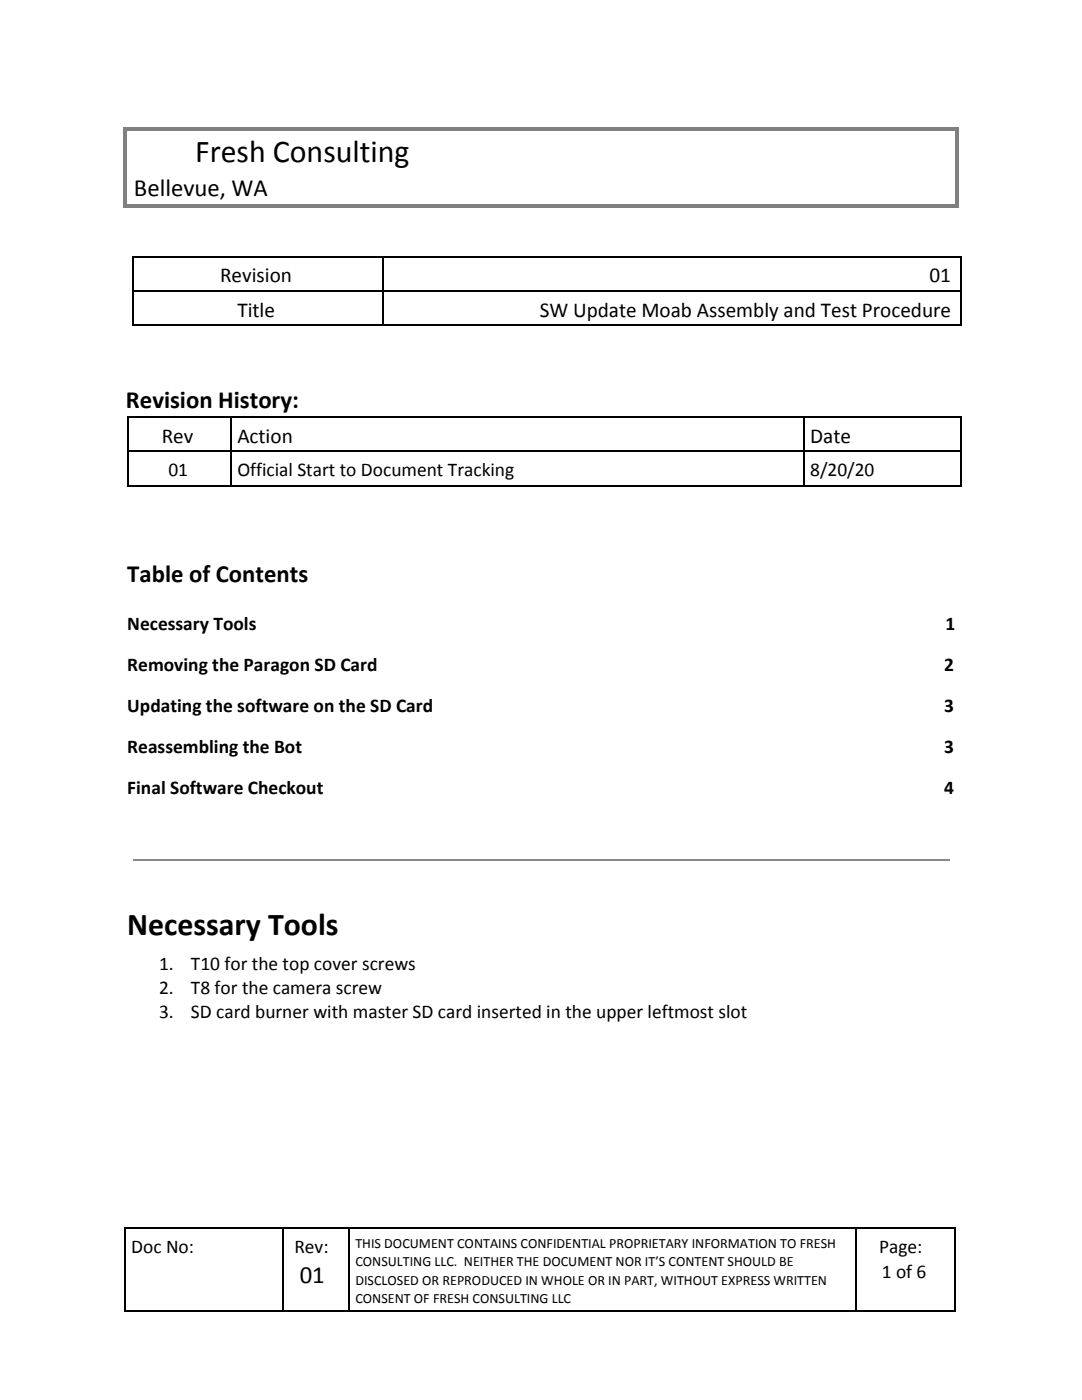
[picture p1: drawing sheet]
<svg xmlns="http://www.w3.org/2000/svg" width="216mm" height="279mm" viewBox="0 0 216 279" stroke-linecap="round" stroke-linejoin="round" font-family="sans-serif">
<defs><g id="words">
<g font-size="6.3">
<text x="38.9" y="32.3">Fresh Consulting</text>
<text x="25.4" y="186.5">Necessary Tools</text>
</g>
<g font-size="4.9">
<text x="26.7" y="39.2">Bellevue, WA</text>
<text x="25.1" y="81.5">Revision History:</text>
<text x="25.4" y="116.2">Table of Contents</text>
<text x="59.8" y="256.1">01</text>
</g>
<g font-size="4.2">
<text x="43.9" y="56.4">Revision</text>
<text x="185.5" y="56.4">01</text>
<text x="47.4" y="63.2">Title</text>
<text x="107.7" y="63.2">SW Update Moab Assembly and Test Procedure</text>
<text x="32.3" y="88.4">Rev</text>
<text x="47.4" y="88.4">Action</text>
<text x="161.7" y="88.4">Date</text>
</g>
<g font-size="3.9">
<text x="33.6" y="95">01</text>
<text x="47.4" y="95">Official Start to Document Tracking</text>
<text x="161.7" y="95">8/20/20</text>
<text x="25.4" y="125.7">Necessary Tools</text>
<text x="188.6" y="125.7">1</text>
<text x="25.4" y="133.9">Removing the Paragon SD Card</text>
<text x="188.4" y="133.9">2</text>
<text x="25.4" y="142.1">Updating the software on the SD Card</text>
<text x="188.4" y="142.1">3</text>
<text x="25.4" y="150.3">Reassembling the Bot</text>
<text x="188.4" y="150.3">3</text>
<text x="25.4" y="158.5">Final Software Checkout</text>
<text x="188.4" y="158.5">4</text>
<text x="31.7" y="193.7">1.</text>
<text x="38.1" y="193.7">T10 for the top cover screws</text>
<text x="31.7" y="198.4">2.</text>
<text x="31.7" y="203.2">3.</text>
<text x="38.1" y="198.4">T8 for the camera screw</text>
<text x="38.1" y="203.2">SD card burner with master SD card inserted in the upper leftmost slot</text>
<text x="26.2" y="250">Doc No:</text>
<text x="58.7" y="250">Rev:</text>
<text x="175.4" y="250">Page:</text>
<text x="175.9" y="255.1">1 of 6</text>
</g>
<g font-size="2.8">
<text x="70.9" y="249">THIS DOCUMENT CONTAINS CONFIDENTIAL PROPRIETARY INFORMATION TO FRESH</text>
<text x="70.9" y="252.7">CONSULTING LLC. NEITHER THE DOCUMENT NOR IT’S CONTENT SHOULD BE</text>
<text x="70.9" y="256.4">DISCLOSED OR REPRODUCED IN WHOLE OR IN PART, WITHOUT EXPRESS WRITTEN</text>
<text x="70.9" y="260.1">CONSENT OF FRESH CONSULTING LLC</text>
</g>
</g></defs>
<g fill="#808080">
<path d="M24.6 26.2h.8v8.5h-.8z"/>
<path d="M190.5 26.2h.8v8.5h-.8z"/>
<path d="M24.6 25.4h166.7v.8h-166.7z"/>
<path d="M24.6 34.4h.8v6.3h-.8z"/>
<path d="M190.5 34.4h.8v6.3h-.8z"/>
<path d="M24.6 40.7h166.7v.8h-166.7z"/>
</g>
<g fill="none" stroke="#000" stroke-width=".26">
<path d="M26.5 58.1h165.3M26.5 51.2h165.3M26.6 51.1v14M76.3 51.1v14M191.7 51.1v14M26.5 65h165.3M25.4 90.1h166.4M25.4 97h166.4M25.4 83.2h166.4M25.5 83.1v14M46.2 83.1v14M160.5 83.1v14"/>
<path d="M191.7 83.1v14M24.9 245.1h165.9M25 245v16.7M56.5 245v16.7M69.7 245v16.7M170.8 245v16.7M190.6 245v16.7M24.9 261.5h165.9"/>
</g>
<path d="M26.5 171.6h162.9" fill="none" stroke="#888" stroke-width=".26"/>
<use href="#words"/>
</svg>
